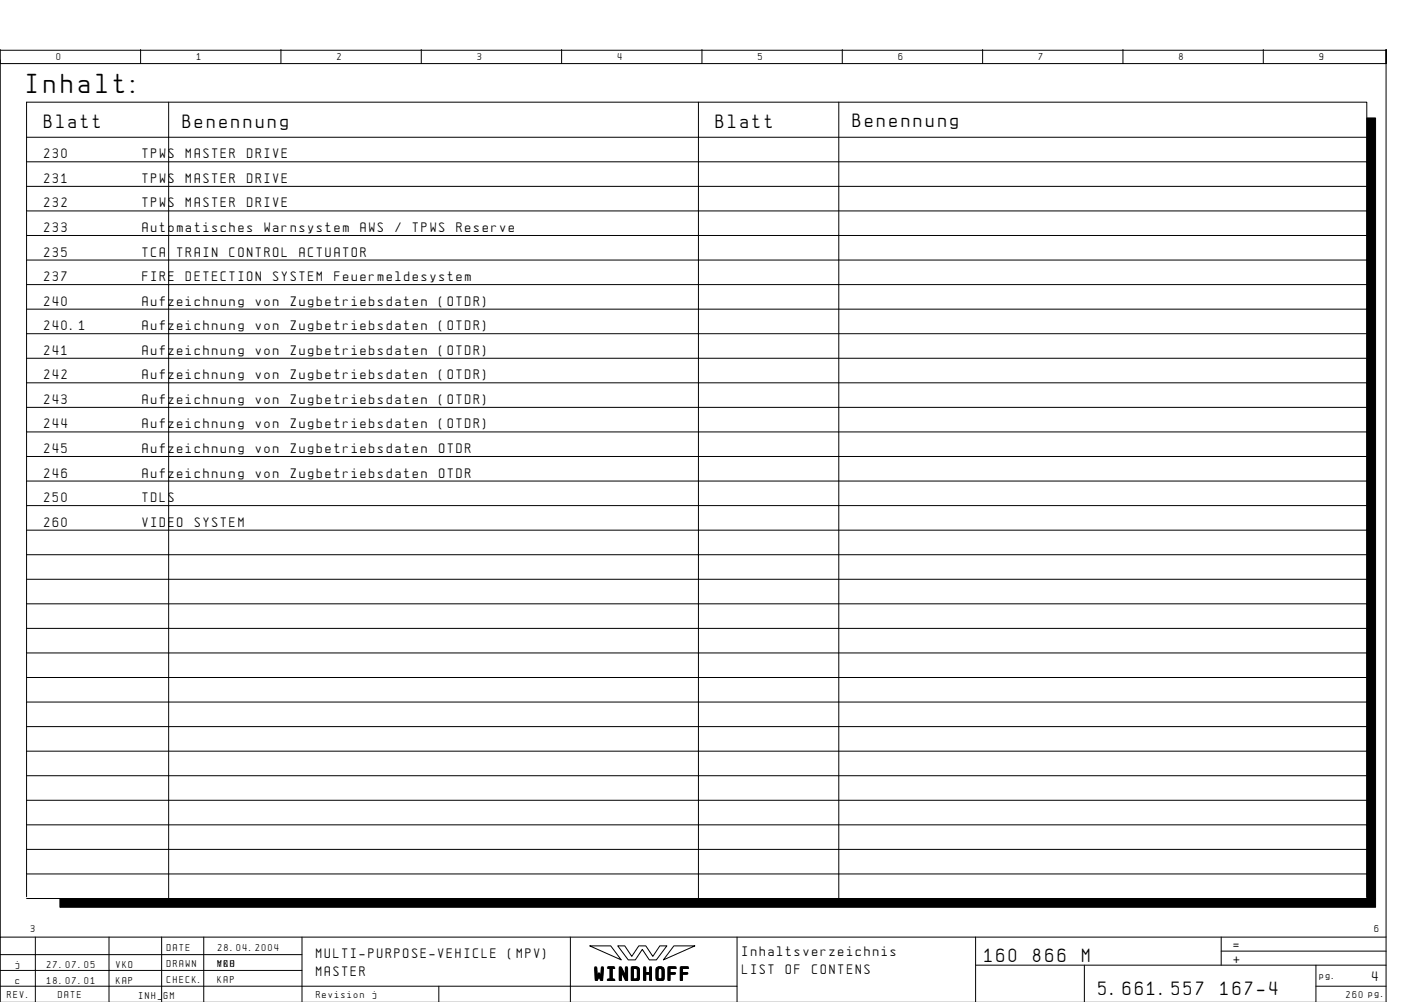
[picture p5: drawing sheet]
<svg xmlns="http://www.w3.org/2000/svg" width="399mm" height="286mm" viewBox="0 0 399 286" stroke-linecap="round" stroke-linejoin="round" font-family="sans-serif">
<defs><g id="words">
<text font-size="6.2" x="7.6" y="26.6">Inhalt:</text>
<g font-size="4.4">
<text x="12.6" y="36.6">Blatt</text>
<text x="52.1" y="36.6">Benennung</text>
<text x="204.1" y="36.6">Blatt</text>
<text x="243.1" y="36.1">Benennung</text>
<text x="280.6" y="274.1">160</text>
<text x="294.5" y="274.1">866</text>
<text x="308.4" y="274.1">M</text>
<text x="169.5" y="279.3">WINDHOFF</text>
<text x="313.1" y="283.6">5.661.557</text>
<text x="347.9" y="283.6">167-4</text>
</g>
<g font-size="3.1">
<text x="12.6" y="45.1">230</text>
<text x="40.6" y="45.1">TPWS</text>
<text x="53" y="45.1">MASTER</text>
<text x="70.4" y="45.1">DRIVE</text>
<text x="12.6" y="52.1">231</text>
<text x="40.6" y="52.1">TPWS</text>
<text x="53" y="52.1">MASTER</text>
<text x="70.4" y="52.1">DRIVE</text>
<text x="12.6" y="59.1">232</text>
<text x="40.6" y="59.1">TPWS</text>
<text x="53" y="59.1">MASTER</text>
<text x="70.4" y="59.1">DRIVE</text>
<text x="12.6" y="66.1">233</text>
<text x="40.6" y="66.1">Automatisches</text>
<text x="75.4" y="66.1">Warnsystem</text>
<text x="102.8" y="66.1">AWS</text>
<text x="112.7" y="66.1">/</text>
<text x="117.7" y="66.1">TPWS</text>
<text x="130.1" y="66.1">Reserve</text>
<text x="12.6" y="73.1">235</text>
<text x="40.6" y="73.1">TCA</text>
<text x="50.5" y="73.1">TRAIN</text>
<text x="65.5" y="73.1">CONTROL</text>
<text x="85.4" y="73.1">ACTUATOR</text>
<text x="12.6" y="80.1">237</text>
<text x="40.6" y="80.1">FIRE</text>
<text x="53" y="80.1">DETECTION</text>
<text x="77.9" y="80.1">SYSTEM</text>
<text x="95.3" y="80.1">Feuermeldesystem</text>
<text x="12.6" y="87.1">240</text>
<text x="40.6" y="87.1">Aufzeichnung</text>
<text x="72.9" y="87.1">von</text>
<text x="82.9" y="87.1">Zugbetriebsdaten</text>
<text x="125.2" y="87.1">(OTDR)</text>
<text x="12.6" y="94.1">240.1</text>
<text x="40.6" y="94.1">Aufzeichnung</text>
<text x="72.9" y="94.1">von</text>
<text x="82.9" y="94.1">Zugbetriebsdaten</text>
<text x="125.2" y="94.1">(OTDR)</text>
<text x="12.6" y="101.1">241</text>
<text x="40.6" y="101.1">Aufzeichnung</text>
<text x="72.9" y="101.1">von</text>
<text x="82.9" y="101.1">Zugbetriebsdaten</text>
<text x="125.2" y="101.1">(OTDR)</text>
<text x="12.6" y="108.1">242</text>
<text x="40.6" y="108.1">Aufzeichnung</text>
<text x="72.9" y="108.1">von</text>
<text x="82.9" y="108.1">Zugbetriebsdaten</text>
<text x="125.2" y="108.1">(OTDR)</text>
<text x="12.6" y="115.1">243</text>
<text x="40.6" y="115.1">Aufzeichnung</text>
<text x="72.9" y="115.1">von</text>
<text x="82.9" y="115.1">Zugbetriebsdaten</text>
<text x="125.2" y="115.1">(OTDR)</text>
<text x="12.6" y="122.1">244</text>
<text x="40.6" y="122.1">Aufzeichnung</text>
<text x="72.9" y="122.1">von</text>
<text x="82.9" y="122.1">Zugbetriebsdaten</text>
<text x="125.2" y="122.1">(OTDR)</text>
<text x="12.6" y="129.1">245</text>
<text x="40.6" y="129.1">Aufzeichnung</text>
<text x="72.9" y="129.1">von</text>
<text x="82.9" y="129.1">Zugbetriebsdaten</text>
<text x="125.2" y="129.1">OTDR</text>
<text x="12.6" y="136.1">246</text>
<text x="40.6" y="136.1">Aufzeichnung</text>
<text x="72.9" y="136.1">von</text>
<text x="82.9" y="136.1">Zugbetriebsdaten</text>
<text x="125.2" y="136.1">OTDR</text>
<text x="12.6" y="143.1">250</text>
<text x="40.6" y="143.1">TDLS</text>
<text x="12.6" y="150.1">260</text>
<text x="40.6" y="150.1">VIDEO</text>
<text x="55.5" y="150.1">SYSTEM</text>
<text x="90.1" y="273.1">MULTI-PURPOSE-VEHICLE</text>
<text x="144.8" y="273.1">(MPV)</text>
<text x="211.6" y="272.6">Inhaltsverzeichnis</text>
<text x="351.6" y="270.6">=</text>
<text x="351.6" y="274.6">+</text>
<text x="90.1" y="278.1">MASTER</text>
<text x="211.6" y="277.6">LIST</text>
<text x="224" y="277.6">OF</text>
<text x="231.5" y="277.6">CONTENS</text>
<text x="391.1" y="279.6">4</text>
</g>
<g font-size="2.3">
<text x="16.1" y="17.1">0</text>
<text x="56.1" y="17.1">1</text>
<text x="96.1" y="17.1">2</text>
<text x="136.1" y="17.1">3</text>
<text x="176.1" y="17.1">4</text>
<text x="216.1" y="17.1">5</text>
<text x="256.1" y="17.1">6</text>
<text x="296.1" y="17.1">7</text>
<text x="336.1" y="17.1">8</text>
<text x="376.1" y="17.1">9</text>
<text x="8.8" y="265.6">3</text>
<text x="391.8" y="265.6">6</text>
<text x="4.4" y="275.9">j</text>
<text x="13.4" y="275.9">27.07.05</text>
<text x="33.1" y="275.9">VKO</text>
<text x="47.6" y="271.1">DATE</text>
<text x="47.6" y="275.6">DRAWN</text>
<text x="62" y="275.6">MOH</text>
<text x="62.1" y="271.1">28.04.2004</text>
<text x="62.1" y="275.6">VKO</text>
<text x="4.4" y="280.5">c</text>
<text x="13.4" y="280.5">18.07.01</text>
<text x="33.1" y="280.5">KAP</text>
<text x="47.6" y="280.1">CHECK.</text>
<text x="62" y="280.1">KAP</text>
<text x="376.1" y="279.1">pg.</text>
<text x="2.1" y="284.6">REV.</text>
<text x="16.6" y="284.6">DATE</text>
<text x="39.6" y="284.8">INH_GM</text>
<text x="90.1" y="284.6">Revision</text>
<text x="106.2" y="284.6">j</text>
<text x="383.7" y="284.6">260 pg.</text>
</g>
</g></defs>
<g fill="none" stroke="#000" stroke-width=".29">
<path d="M.1 14.1v4h395v-4v271.6M.1 17.1v250M.1 14.3h395M40.1 14.1v4M80.1 14.1v4M120.1 14.1v4M160.1 14.1v4M200.1 14.1v4M240.1 14.1v4M280.1 14.1v4M320.1 14.1v4M360.1 14.1v4"/>
<path d="M7.6 39.1h382M48.1 29.1v227M199.1 29.1v227M239.1 29.1v227M7.6 46.1h382M7.6 53.1h382M7.6 60.1h382M7.6 67.1h382M7.6 74.1h382M7.6 81.1h382M7.6 88.1h382M7.6 95.1h382"/>
<path d="M7.6 102.1h382M7.6 109.1h382M7.6 116.1h382M7.6 123.1h382M7.6 130.1h382M7.6 137.1h382M7.6 144.1h382M7.6 151.1h382M7.6 158.1h382M7.6 165.1h382M7.6 172.1h382M7.6 179.1h382"/>
<path d="M7.6 186.1h382M7.6 193.1h382M7.6 200.1h382M7.6 207.1h382M7.6 214.1h382M7.6 221.1h382M7.6 228.1h382M7.6 235.1h382M7.6 256.1h382M7.6 242.1h382M7.6 249.1h382M389.6 255.6v-226.5h-382v226.5"/>
<path d="M10.1 267.1v18.5M31.1 267.1v18.5M46.1 267.1v18.6M58.1 267.1v18.6M86.1 272.1h-86M86.1 276.6h-86M86.1 267.1v18.6M162.6 267.1v18.6M168.1 269.6h6l3 4zM176.1 269.6h2l2 3 2-3h2l2 3 2-3h2l-3 4h-2l-2-3-2 3h-2zM192.1 269.6h6l-9 4zM210.1 267.1v18.6"/>
<path d="M278.1 275.1h117M278.1 267.1v18.6M309.1 275.1v10.6M348.1 271.1h47M348.1 267.1v8M375.1 275.1v10.6M395.1 267.1h-395v18.6M125.1 281.1v4.6M210.1 281.1h-210M375.1 281.1h20"/>
</g>
<path d="M389.6 33.6h2.5v222.5h-2.5zM17.1 256.1h375v2.5h-375z" fill="#000" stroke="#000" stroke-width=".29"/>
<use href="#words"/>
</svg>
